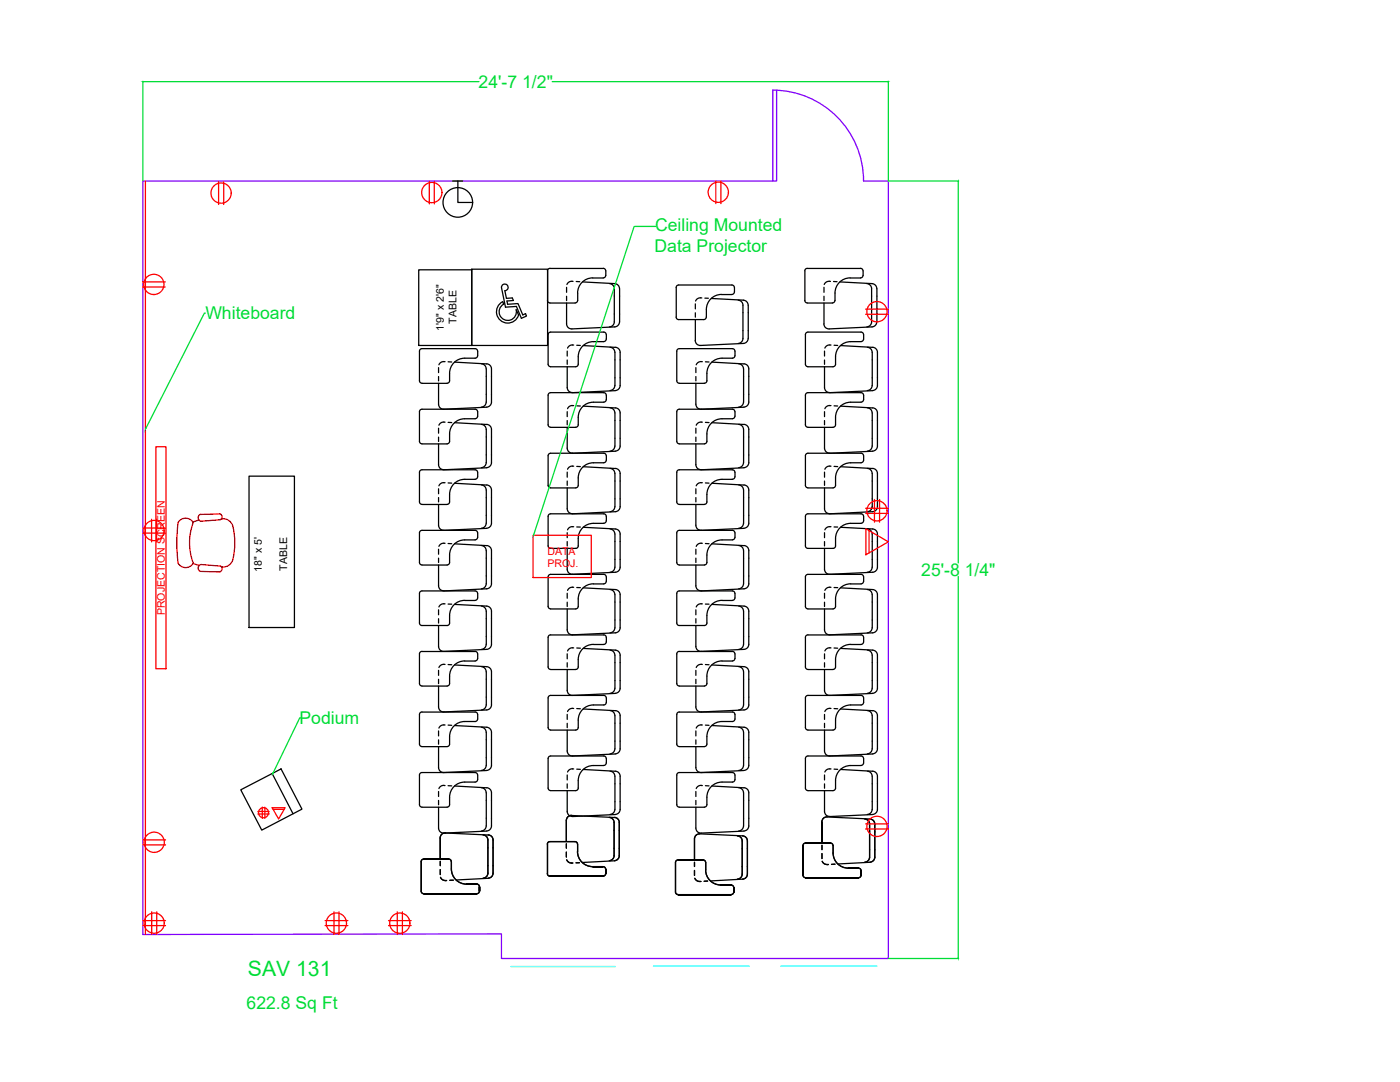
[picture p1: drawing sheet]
<svg xmlns="http://www.w3.org/2000/svg" width="279mm" height="216mm" viewBox="0 0 279 216" stroke-linecap="round" stroke-linejoin="round" font-family="sans-serif">
<defs><g id="words">
<text font-size="4.2" fill="#00dd37" x="49.5" y="194.7">SAV 131</text>
<g font-size="3.5" fill="#00dd37">
<text x="95.5" y="17.5">24'-7 1/2&quot;</text>
<text x="130.7" y="46.1">Ceiling Mounted</text>
<text x="130.6" y="50.3">Data Projector</text>
<text x="41" y="63.7">Whiteboard</text>
<text x="183.9" y="114.9">25'-8 1/4&quot;</text>
<text x="59.8" y="144.5">Podium</text>
<text x="49.2" y="201.2">622.8 Sq Ft</text>
</g>
<g font-size="2.1">
<text x="88.6" y="65.9" transform="rotate(-90 88.6 65.9)">1'9&quot; x 2'6&quot;</text>
<text x="91.1" y="64.6" transform="rotate(-90 91.1 64.6)">TABLE</text>
<text x="57.3" y="113.9" transform="rotate(-90 57.3 113.9)">TABLE</text>
<text x="52.2" y="114.1" transform="rotate(-90 52.2 114.1)">18&quot; x 5'</text>
</g>
<g font-size="2.1" fill="#f00">
<text x="109.2" y="110.7">DATA</text>
<text x="109.2" y="113.2">PROJ.</text>
<text x="32.9" y="122.8" transform="rotate(-90 32.9 122.8)">PROJECTION SCREEN</text>
</g>
</g></defs>
<!-- layer: WALLS -->
<path d="M155 18v18.1h-.8v-18.1a18.1 18.1 0 0 1 18.1 18.1h5v155.2h-77.2v-5l-71.6 .2v-150.4h125.7" fill="none" stroke="#7f00ff" stroke-width=".25"/>
<!-- layer: WINDOWS -->
<path d="M101.9 192.9h20.9M130.4 192.8h19.1M155.8 192.8h19.2" fill="none" stroke="#0ff" stroke-width=".25"/>
<!-- layer: FURN -->
<g fill="none" stroke="#000" stroke-width=".25">
<path d="M90.3 36.1h2M91.4 36.1v4.3h2.9M83.6 53.8h10.5v15.1h-10.5zM49.7 95h9.1v30.2h-9.1zM48 157.6l8.1-4.2 4.2 8.1-8.1 4.1zM54.3 154.3l4.2 8.1"/>
<circle cx="91.4" cy="40.4" r="2.95"/>
</g>
<!-- layer: A-Furn -->
<path d="M35.5 112.4a1.75 1.75 0 0 0 3.1 0l1.2 .4M38.6 112.4a11.4 11.4 0 0 1 0-8.1 1.67 1.67 0 0 0-2-.8 1.67 1.67 0 0 0-1.2 1.7 31.5 31.5 0 0 0 .1 7.2M39.8 103.8l-1.3 .4M44 112.9a.62 .62 0 0 1 .3 .6 .62 .62 0 0 1-.4 .6l-3.9-.1a.72 .72 0 0 1-.5-.7 .72 .72 0 0 1 .6-.7l3.9 .4M44 103.7a.62 .62 0 0 0 .3-.6 .62 .62 0 0 0-.4-.6l-3.9 .1a.73 .73 0 0 0-.5 .8 .73 .73 0 0 0 .6 .6l3.9-.3M44.2 103.5h.1a2.02 2.02 0 0 1 2.2 1.5M46.5 104.9a14.2 14.2 0 0 1 0 6.8M46.5 111.7a2.03 2.03 0 0 1-2.3 1.4" fill="none" stroke="#950000" stroke-width=".25"/>
<!-- layer: CLFUR -->
<g fill="none" stroke="#000" stroke-width=".25">
<path d="M94.1 53.7h15.2v15.2h-15.2zM100.1 57.5a.67 .67 0 0 1 .6-.8 .67 .67 0 0 1 .7 .6 .67 .67 0 0 1-.6 .7l.3 1.5h1.1l.3 .5-1.3 .1 .1 .6 2.1-.1 .9 2.2 .6-.2 .2 .5-1 .4-1-2.4-2.2 .2-.8-3.8M109.8 53.5l-.5 .3v.2v6v.2l.5 .2M109.8 53.6h10.6M113.1 57.3v1M113.1 59.1v.9M114.4 56.1a1.06 1.06 0 0 0-1.3 .7M115 56.2h.7M115.3 59.9l-.3 .5h-.2M115.3 58.5v1.5M116.3 56.3l6.4 .3a1.01 1.01 0 0 1 .9 1M118.3 55.4a3 3 0 0 0-3 3.1"/>
<path d="M118.3 55.5h2.1M120.4 53.5l.4 .3 .1 1.2M120.9 55l-.3 .4h-.2M121.6 56.6a1.01 1.01 0 0 1 1 1M122.6 57.6v6.6a1.01 1.01 0 0 1-1 1M123.7 57.6l-.1 6.6a1.01 1.01 0 0 1-.9 1l-8.6 .4M139.8 59.4a1.01 1.01 0 0 0-1 .7M139.8 59.4l.3 .1M140.7 59.5h.7M142 59.6l6.4 .3a1.01 1.01 0 0 1 .9 1v6.6M146.1 56.9l.4 .2 .1 .3M146.1 56.9h-10.7l-.4 .2v6.4l.4 .3h5.1l.2-.1 .3-.4a4 4 0 0 1 1.1-3.9 4.8 4.8 0 0 1 4-.6"/>
<path d="M146.6 58.3l-.3 .4-.2 .1M146.6 57.4v.9M147.3 59.9a1.01 1.01 0 0 1 1 1v6.6M160.6 59.9l.1 .3 .4 .2M160.6 54.1v5.9M161.1 53.5l-.4 .3-.1 .2M161.1 53.6h10.6M164.4 57.3v1M164.4 59.1v.9M165.7 56.1a1.07 1.07 0 0 0-1.2 .7M166.3 56.2h.7M167.6 56.3l6.5 .3"/>
<path d="M169.7 55.4a3 3 0 0 0-3.1 3.1v1.5l-.2 .4h-.3M169.7 55.5h2M171.7 53.5l.5 .3 .1 1.2M172.2 55l-.2 .4h-.3M173 56.6a1.01 1.01 0 0 1 .9 1M173.9 57.6v6.6a1.01 1.01 0 0 1-.9 1M174 56.6a1.01 1.01 0 0 1 1 1M175 57.6v6.6M83.7 70.1l.1 6.1 .4 .3h5M87.5 73.4v1M87.5 75.1v.9M87.5 76.5v4.2"/>
<path d="M88.8 72.2a1.06 1.06 0 0 0-1.2 .6M89.4 72.2h.7M90.7 72.3l6.4 .3a1.01 1.01 0 0 1 1 1v6.6a1.01 1.01 0 0 1-1 1M94.8 69.6h.3l.2 .5M94.8 71.5a4.9 4.9 0 0 0-3.9 .6 3 3 0 0 0-1.2 2.4v1.5l-.2 .4-.3 .1M94.8 69.6h-10.6l-.4 .2-.1 .3M95.3 71l-.2 .4-.3 .1M95.3 70.1v.9M96.1 72.6a1.01 1.01 0 0 1 .9 1v6.6a1.05 1.05 0 0 1-.9 1M103.5 62.9a2.25 2.25 0 0 1-3.6 1 2.25 2.25 0 0 1 .4-3.7l.2 .5a1.71 1.71 0 0 0-.7 2.2 1.71 1.71 0 0 0 2.1 1 1.71 1.71 0 0 0 1.1-2.1l.5 1.1M109.4 78.9v5.9l.1 .2 .4 .3M109.4 72.7l.1 .2 .4 .3"/>
<path d="M109.8 60.5h5M109.9 66.3l-.4 .2-.1 .3v5.9M109.9 78.4l-.4 .2-.1 .2M109.9 66.3h10.6l.4 .2 .1 1.2-.3 .4-2.3 .1M109.9 78.4h10.6l.4 .2 .1 .2M109.9 73.2h5M113.1 60.5v4.4l.5 .6 .5 .1M113.2 70.1v.9M113.2 71.8v.9M114.5 68.8a1.06 1.06 0 0 0-1.2 .7M115.1 68.9h.7M115.4 72.7l-.2 .4-.3 .1"/>
<path d="M116.4 69l6.4 .3a1.01 1.01 0 0 1 1 1v6.6a1.05 1.05 0 0 1-1 1l-8.5 .4-.6-.1-.4-.4-.1-.5v-4.1M118.4 68.2a3 3 0 0 0-3 3v1.5M121 78.9l-.1 1.1-.4 .2M121.8 69.3a1.01 1.01 0 0 1 .9 1M122.7 76.9a1.01 1.01 0 0 1-1 1M122.7 70.3v6.6M135.1 70.1v5.9l.2 .4 5.3 .1 .2-.1 .3-.4a4 4 0 0 1 1.1-3.9 4.9 4.9 0 0 1 4-.6l.4-.3 .1-1.1M135.1 70.1v-.3l.5-.2h10.6l.4 .2 .1 .3M138.7 67.9l.4 .8 .7 .2 8.6-.4M138.8 60.6v1M138.8 62.4v.9M138.8 63.8v4.1"/>
<path d="M138.9 73.4v1M138.9 75.1v.9M138.9 76.5v4.2M140.2 72.2a1.06 1.06 0 0 0-1.3 .6M140.8 72.2h.7M142.1 72.3l6.4 .3a1.01 1.01 0 0 1 .9 1v6.6a1.01 1.01 0 0 1-.9 1M147.4 72.6a1.01 1.01 0 0 1 1 1v6.6a1.05 1.05 0 0 1-1 1M148.3 67.5a1.01 1.01 0 0 1-1 1M149.3 67.5a1.01 1.01 0 0 1-.9 1M160.7 78.9v5.9l.3 .4 5.3 .1 .2-.1 .3-.4a4 4 0 0 1 1.1-3.9 4.9 4.9 0 0 1 4-.6M160.7 72.7l.1 .2 .4 .3M160.7 78.8l.1-.2 .4-.2h10.7l.4 .2v.2"/>
<path d="M161.1 60.5h5M161.2 73.2h5.1M164.4 60.5v4.1l.2 .5 .4 .4 .5 .1 8.5-.4a1.01 1.01 0 0 0 1-1M164.5 70.1v.9M164.5 71.8v.9M165.8 68.8a1.06 1.06 0 0 0-1.2 .7M166.5 68.9h.7M166.8 72.7l-.3 .4-.2 .1M167.7 69l6.5 .3a1.01 1.01 0 0 1 .9 1v6.6a1.05 1.05 0 0 1-.9 1l-8.6 .4-.5-.1-.4-.4-.2-.5v-4.1M172.3 67.7v.2l-.4 .3a4.9 4.9 0 0 0-4 .6 3 3 0 0 0-1.1 2.4v1.5M172.3 66.8v-.3l-.4-.2h-10.9l-.3 .5v5.9M172.3 79.7v.3l-.5 .2"/>
<path d="M172.4 66.8v.9M172.4 78.9v.8M173.1 69.3a1.01 1.01 0 0 1 1 1v6.6a1.05 1.05 0 0 1-1 1M87.5 88.6l.1 4.4 .5 .6 .5 .1M87.5 85.4v1M87.5 87.2v.9M87.5 97.5v1M87.5 99.3v.9M87.5 80.6l.3 .8 .8 .3 8.5-.4M88.6 96.3h.2M88.6 96.3a1.01 1.01 0 0 0-1 .6M88.8 84.2a1.06 1.06 0 0 0-1.2 .7"/>
<path d="M89.4 84.3h.7M89.4 96.4h.7M89.7 98.7v1.4l-.2 .5h-.3M90.7 96.4l6.4 .4a1.01 1.01 0 0 1 1 1v6.6M90.7 84.3l6.4 .4M94.8 81.7h.3l.2 .5M94.8 93.7l.3 .1 .2 .4M94.8 83.6a4.9 4.9 0 0 0-3.9 .6 3 3 0 0 0-1.2 2.4v1.5l-.2 .4-.3 .1M94.8 81.7h-10.6l-.4 .2v6.4l.4 .3h5M94.8 95.6a4.9 4.9 0 0 0-3.9 .7 3 3 0 0 0-1.2 2.4M94.8 93.7l-10.8 .1-.3 .4v6l.3 .4h.2M95.3 83l-.2 .5h-.3"/>
<path d="M95.3 95.1l-.2 .5h-.3M95.3 82.2v.9M95.3 94.2v.9M96.1 84.7a1.01 1.01 0 0 1 .9 1M96.1 96.8a1.01 1.01 0 0 1 .9 1v6.6M97 85.7v6.6a1.01 1.01 0 0 1-.9 1M97.1 93.3l-8.5 .4M97.1 84.7a1.01 1.01 0 0 1 1 1M98.1 85.7v6.6a1.01 1.01 0 0 1-1 1M109.9 90.4l-.4 .3-.1 .2v6l.2 .4h.3M109.9 90.4h10.6l.4 .3 .1 1.1M113.2 85.3v4.4l.5 .6 .6 .1"/>
<path d="M113.2 82.1v1M113.2 83.9v.9M113.2 94.2v1M113.2 96v.9M113.2 97.4v4.1M114.5 80.9a1.06 1.06 0 0 0-1.2 .7M114.5 93a1.06 1.06 0 0 0-1.2 .6M115.1 81h.7M115.1 93.1h.7M116.4 81l6.4 .4a1.01 1.01 0 0 1 1 1v6.6a1.01 1.01 0 0 1-1 1M116.4 93.1l6.4 .4M118.4 80.3a3 3 0 0 0-3 3v1.5l-.2 .4-5.3 .1"/>
<path d="M118.4 92.3a3 3 0 0 0-3 3.1v1.5l-.2 .4-5.3 .1M118.4 80.3h2.1M118.4 92.3h2.1M121 91.8l-.3 .5h-.2M121.8 81.4a1.01 1.01 0 0 1 .9 1M121.8 93.5a1.01 1.01 0 0 1 .9 1M122.7 89a1.01 1.01 0 0 1-1 1M122.7 82.4v6.6M122.7 94.5v6.6M122.8 90l-8.5 .4M122.8 93.5a1.01 1.01 0 0 1 1 1M123.8 94.5v6.6a1.01 1.01 0 0 1-1 1l-8.5 .4"/>
<path d="M138.9 88.6v4.4l.5 .6 .5 .1M138.9 85.4v1M138.9 87.2v.9M138.9 97.5v1M138.9 99.3v.9M138.9 80.6l.3 .8 .7 .3 8.6-.4M139.9 96.3h.3M139.9 96.3a1.01 1.01 0 0 0-1 .6M140.2 84.2a1.06 1.06 0 0 0-1.3 .7M140.8 84.3h.7M140.8 96.4h.7M141.1 98.7v1.4l-.3 .5h-.2"/>
<path d="M141.1 98.7a3 3 0 0 1 3-3.1h2.3l.3-.5-.1-1.1-.4-.3-10.9 .1-.2 .4v6l.2 .4h.3M142.1 96.4l6.4 .4a1.01 1.01 0 0 1 .9 1v6.6M142.1 84.3l6.4 .4M146.7 83l-.3 .5h-.2M146.7 83.1l-.1-1.2-.4-.2h-10.9l-.2 .5v6.1l.5 .3h5l.2-.1 .3-.4a4 4 0 0 1 1.1-3.9 4.9 4.9 0 0 1 4-.6M147.4 84.7a1.01 1.01 0 0 1 1 1M147.4 96.8a1.01 1.01 0 0 1 1 1v6.6M148.4 85.7v6.6a1.01 1.01 0 0 1-1 1M148.5 93.3l-8.6 .4M148.5 84.7a1.01 1.01 0 0 1 .9 1M149.4 85.7v6.6a1.01 1.01 0 0 1-.9 1M164.5 85.3l.1 4.4 .5 .6 .5 .1"/>
<path d="M164.5 82.1v1M164.5 83.9v.9M164.5 94.2v1M164.5 96v.9M164.5 97.4v4.1M165.8 80.9a1.06 1.06 0 0 0-1.2 .7M165.8 93a1.06 1.06 0 0 0-1.2 .6M166.5 81h.7M166.5 93.1h.7M167.7 81l6.5 .4a1.01 1.01 0 0 1 .9 1v6.6a1.01 1.01 0 0 1-.9 1M167.7 93.1l6.5 .4M172.3 90.9v-.2l-.4-.3h-10.7l-.4 .3v6.4l.4 .3 5.1-.1h.2l.3-.4a4 4 0 0 1 1.1-3.9 4.9 4.9 0 0 1 4-.7"/>
<path d="M172.3 91.8l-.2 .5h-.3M172.4 90.9v.9M173.1 81.4a1.01 1.01 0 0 1 1 1v6.6a1.05 1.05 0 0 1-1 1M173.1 93.5a1.01 1.01 0 0 1 1 1M174.1 94.5v6.6a1.01 1.01 0 0 1-1 1M174.2 90l-8.6 .4M174.2 93.5a1.01 1.01 0 0 1 .9 1M175.1 94.5v6.6a1.01 1.01 0 0 1-.9 1l-8.6 .4M83.7 112.2l.1 .3 .4 .2M84.2 100.7h5M84.2 112.7h5M87.5 100.7v4.1"/>
<path d="M87.5 109.6v1M87.5 111.4v.8M88.6 108.4h.2M88.6 108.4a1.01 1.01 0 0 0-1 .6M89.4 108.5h.7M89.7 112.2l-.2 .5h-.3M90.7 108.5l6.4 .4a1.01 1.01 0 0 1 1 1v6.6a1.01 1.01 0 0 1-1 1l-8.5 .4-.5-.1-.4-.4-.2-.5v-4.2M94.8 105.8l.3 .1 .2 .4M94.8 117.9l.3 .1 .2 .4M94.8 107.7a4.9 4.9 0 0 0-3.9 .7 3 3 0 0 0-1.2 2.3v1.5M94.8 105.8l-10.8 .1-.3 .4v5.9M94.8 119.8a4.8 4.8 0 0 0-3.9 .7 3 3 0 0 0-1.2 2.3v1.5l-.2 .4-.3 .1"/>
<path d="M94.8 117.9h-10.6l-.4 .3v6.4l.4 .2h5M95.3 107.2l-.2 .4-.3 .1M95.3 119.3l-.1 .2-.4 .3M95.3 106.3v.9M95.3 118.4v.9M96.1 108.9a1.01 1.01 0 0 1 .9 1v6.6a1.05 1.05 0 0 1-.9 1M97 104.4a1.01 1.01 0 0 1-.9 1M98.1 104.4a1.05 1.05 0 0 1-1 1l-8.5 .4-.8-.3-.3-.7M109.9 102.5l-.4 .3-.1 .2v5.9l.2 .5h.3M109.9 114.6l-.4 .3-.1 .2v5.9l.2 .4 .3 .1M109.9 102.5h10.6l.4 .3 .1 1.1-.3 .4-2.3 .1M109.9 114.6h10.6l.4 .3 .1 1.1-.3 .4-2.3 .1"/>
<path d="M113.2 109.4v4.2l.1 .5 .4 .4 .6 .1 8.5-.4a1.01 1.01 0 0 0 1-1M113.2 106.3v1M113.2 108.1v.8M113.2 118.4v1M113.2 101.5l.3 .7 .8 .3M114.5 105.1a1.06 1.06 0 0 0-1.2 .6M114.5 117.2a1.06 1.06 0 0 0-1.2 .6M115.1 105.1l.7 .1M115.1 117.2l.7 .1M115.4 119.5v1.5l-.2 .4-5.3 .1M116.4 105.2l6.4 .4a1.01 1.01 0 0 1 1 1v6.6M116.4 117.3l6.4 .3a1.01 1.01 0 0 1 1 1.1v6.6a1.01 1.01 0 0 1-1 1l-8.5 .4-.6-.1-.4-.4-.1-.5v-4.2"/>
<path d="M118.4 104.4a3 3 0 0 0-3 3v1.5l-.2 .5h-5.3M118.4 116.5a3 3 0 0 0-3 3M121.8 105.6a1.01 1.01 0 0 1 .9 1M121.8 117.6a1.01 1.01 0 0 1 .9 1M122.7 101.1a1.01 1.01 0 0 1-1 1M122.7 113.2a1.01 1.01 0 0 1-1 1M122.7 106.6v6.6M122.7 118.7v6.6M135.1 112.2v-5.9l.2-.4 10.9-.1 .2 .1 .3 .4-.1 1.2-.4 .2a4.9 4.9 0 0 0-4 .7 3 3 0 0 0-1.1 2.3v1.5M135.1 112.2v.3l.5 .2M135.1 118.2l.5-.3h10.6l.4 .3 .1 .2v.9l-.3 .4a7 7 0 0 0-4.2 .8 3 3 0 0 0-1.1 2.3v1.5l-.3 .4h-5.5l-.2-.4zM135.6 100.7h5"/>
<path d="M135.6 112.7h5M138.9 100.7v4.1M138.9 109.6v1M138.9 111.4v.8M139.9 108.4h.3M139.9 108.4a1.01 1.01 0 0 0-1 .6M140.8 108.5h.7M141.1 112.2l-.3 .5h-.2M142.1 108.5l6.4 .4a1.01 1.01 0 0 1 .9 1v6.6a1.01 1.01 0 0 1-.9 1l-8.6 .4-.5-.1-.4-.4-.1-.5v-4.2M147.4 108.9a1.01 1.01 0 0 1 1 1v6.6a1.05 1.05 0 0 1-1 1M148.4 104.4a1.01 1.01 0 0 1-1 1M149.4 104.4a1.05 1.05 0 0 1-.9 1l-8.6 .4-.7-.3-.3-.7"/>
<path d="M164.5 109.4v4.2l.2 .5 .4 .4 .5 .1 8.6-.4a1.01 1.01 0 0 0 .9-1M164.5 106.3v1M164.5 108.1v.8M164.5 118.4v1M164.5 101.5l.4 .7 .7 .3M165.8 105.1a1.06 1.06 0 0 0-1.2 .6M165.8 117.2a1.06 1.06 0 0 0-1.2 .6M166.5 105.1l.7 .1M166.5 117.2l.7 .1M167.7 105.2l6.5 .4a1.01 1.01 0 0 1 .9 1v6.6M167.7 117.3l6.5 .3a1.01 1.01 0 0 1 .9 1.1v6.6a1.01 1.01 0 0 1-.9 1l-8.6 .4-.5-.1-.4-.4-.2-.5v-4.2M172.3 103v-.2l-.4-.3h-10.7l-.4 .3v6.4l.4 .2h5.1h.2l.3-.5a4 4 0 0 1 1.1-3.8 4.9 4.9 0 0 1 4-.7l.4-.2v-.3"/>
<path d="M172.3 116v.2l-.4 .3a4.8 4.8 0 0 0-4 .7 3 3 0 0 0-1.1 2.3M172.3 115.1v-.2l-.4-.3h-10.7l-.4 .3-.1 6.1 .3 .4 5.3 .1 .4-.3 .1-.2v-1.5M172.4 103v.9M172.4 115.1v.9M173.1 105.6a1.01 1.01 0 0 1 1 1v6.6M173.1 117.6a1.01 1.01 0 0 1 1 1v6.7a1.05 1.05 0 0 1-1 1M174.1 113.2a1.01 1.01 0 0 1-1 1M83.7 136.4l.1 .2 .4 .3M84.2 130l-.4 .2-.1 .3v5.9M84.2 130h10.6M84.2 136.9h5M87.5 121.7v1"/>
<path d="M87.5 123.5v.8M87.5 133.8v1M87.5 135.5v.9M88.8 120.5a1.06 1.06 0 0 0-1.2 .6M88.8 132.6a1.06 1.06 0 0 0-1.2 .6M89.4 120.5l.7 .1M89.4 132.6h.7M89.7 136.4l-.2 .4-.3 .1M90.7 120.6l6.4 .3a1.01 1.01 0 0 1 1 1.1v6.6a1.01 1.01 0 0 1-1 1l-8.5 .4-.5-.1-.4-.4-.2-.5v-4.2M90.7 132.7l6.4 .3a1.01 1.01 0 0 1 1 1M92.7 131.9a3 3 0 0 0-3 3v1.5M92.8 131.9h2"/>
<path d="M94.8 130h.3l.2 .5M95.3 131.4l-.1 .2-.4 .3M95.3 130.5v.9M96.1 120.9a1.01 1.01 0 0 1 .9 1v6.7a1.05 1.05 0 0 1-.9 1M96.1 133a1.01 1.01 0 0 1 .9 1M97 134v6.7a1.01 1.01 0 0 1-.9 1M98.1 134v6.7a1.01 1.01 0 0 1-1 1l-8.5 .4-.5-.2-.4-.3-.2-.5v-4.2M109.9 126.7l-.4 .2-.1 .3v5.9l.2 .4 .3 .1M109.9 138.8l-.4 .2-.1 .3v5.9l.2 .4 .3 .1M109.9 126.7h10.6l.4 .2 .1 1.2-.3 .4-.2 .1M109.9 138.8h10.6l.4 .2 .1 1.2M109.9 133.6h5"/>
<path d="M113.2 120.2v.8M113.2 130.5v1M113.2 132.2v.9M114.5 129.3a1.06 1.06 0 0 0-1.2 .6M115.1 129.3h.7M116.4 129.4l6.4 .3a1.01 1.01 0 0 1 1 1v6.6a1.05 1.05 0 0 1-1 1.1l-8.5 .4-.6-.2-.4-.3-.1-.5v-4.2M118.4 128.6a3 3 0 0 0-3 3v1.5l-.2 .4-.3 .1M118.4 128.6h2.1M121.8 129.7a1.01 1.01 0 0 1 .9 1M122.7 125.3a1.01 1.01 0 0 1-1 1M122.7 137.3a1.01 1.01 0 0 1-1 1M122.7 130.7v6.6"/>
<path d="M135.1 136.4v.2l.5 .3M135.6 130h-.3l-.2 .5v5.9M135.6 130h10.6M135.6 136.9h5M138.9 121.7v1M138.9 123.5v.8M138.9 133.8v1M138.9 135.5v.9M140.2 120.5a1.06 1.06 0 0 0-1.3 .6M140.2 132.6a1.06 1.06 0 0 0-1.3 .6M140.8 120.5l.7 .1M140.8 132.6h.7"/>
<path d="M141.1 136.4l-.3 .4-.2 .1M142.1 120.6l6.4 .3a1.01 1.01 0 0 1 .9 1.1v6.6a1.01 1.01 0 0 1-.9 1l-8.6 .4-.5-.1-.4-.4-.1-.5v-4.2M142.1 132.7l6.4 .3a1.01 1.01 0 0 1 .9 1M144.1 131.9a3 3 0 0 0-3 3v1.5M144.1 131.9h2.1M146.2 130l.4 .2 .1 1.2M146.7 131.4l-.3 .4-.2 .1M147.4 120.9a1.01 1.01 0 0 1 1 1v6.7a1.05 1.05 0 0 1-1 1M147.4 133a1.01 1.01 0 0 1 1 1M148.4 134v6.7a1.01 1.01 0 0 1-1 1M149.4 134v6.7a1.01 1.01 0 0 1-.9 1l-8.6 .4-.5-.2-.4-.3-.1-.5v-4.2M161.2 133.6h5.1"/>
<path d="M164.5 120.2v.8M164.5 130.5v1M164.5 132.2v.9M165.8 129.3a1.06 1.06 0 0 0-1.2 .6M166.5 129.3h.7M167.7 129.4l6.5 .3a1.01 1.01 0 0 1 .9 1v6.6a1.05 1.05 0 0 1-.9 1.1l-8.6 .4-.5-.2-.4-.3-.2-.5v-4.2M169.8 128.6a3 3 0 0 0-3 3v1.5l-.3 .4-.2 .1M169.8 128.6h2.1M172.3 127.2l-.2-.5h-.2h-10.9l-.3 .5v5.9l.3 .4 .2 .1M172.3 128.1v.2l-.5 .3M172.3 139.3v-.3l-.4-.2h-10.9l-.3 .5v5.9l.3 .4 .2 .1M172.4 127.2v.9"/>
<path d="M172.4 139.3v.9M173.1 129.7a1.01 1.01 0 0 1 1 1v6.6a1.05 1.05 0 0 1-1 1M83.7 142.6l.1 6.1 .4 .3h5M84.2 142.1l-.4 .2-.1 .3M84.2 142.1h10.6M87.5 145.9v.9M87.5 147.6v.9M87.5 149v4.2M87.5 157.9v1M87.5 159.7v.9M87.5 153.1l.3 .8 .8 .2 8.5-.4M88.8 144.7a1.06 1.06 0 0 0-1.2 .6"/>
<path d="M88.8 156.8a1 1 0 0 0-1.2 .5M89.4 144.7h.7M89.4 156.8h.7M90.7 144.8l6.4 .3a1.01 1.01 0 0 1 1 1v6.6a1.01 1.01 0 0 1-1 1M90.7 156.8l6.4 .4M94.8 142.1l.4 .2 .1 .3M94.8 154.1l.3 .1 .2 .4M94.8 144a4.9 4.9 0 0 0-3.9 .6 3 3 0 0 0-1.2 2.4v1.5l-.2 .4-.3 .1M94.8 156.1a4.9 4.9 0 0 0-3.9 .6 3 3 0 0 0-1.2 2.4v1.5l-.2 .4-.3 .1M94.8 154.1h-10.6l-.4 .3v6.4l.4 .3h5M95.3 143.5l-.2 .4-.3 .1M95.3 155.6l-.1 .2-.4 .3"/>
<path d="M95.3 142.6v.9M95.3 154.7v.9M96.1 145.1a1.01 1.01 0 0 1 .9 1v6.6a1.05 1.05 0 0 1-.9 1M96.1 157.2a1.01 1.01 0 0 1 .9 1M97 158.2v6.6a1.01 1.01 0 0 1-.9 1M97.1 157.2a1.01 1.01 0 0 1 1 1M98.1 158.2v6.6a1.01 1.01 0 0 1-1 1M109.4 151.4v5.9l.1 .2 .4 .2M109.9 150.8l-.4 .3-.1 .2M109.9 150.8h10.6l.2 .1 .3 .4M109.9 145.7h5M113.2 157.8v4.4l.5 .6 .6 .1"/>
<path d="M113.2 142.6v.9M113.2 144.3v.9M113.2 154.6v1M113.2 156.4v.9M114.5 141.4a1.06 1.06 0 0 0-1.2 .6M114.5 153.4a1.06 1.06 0 0 0-1.2 .6M115.1 141.4h.7M115.1 153.5h.7M116.4 141.5l6.4 .3a1.01 1.01 0 0 1 1 1v6.6a1.05 1.05 0 0 1-1 1l-8.5 .4-.6-.1-.4-.3-.1-.6v-4.1M116.4 153.5l6.4 .4M118.4 140.7a3 3 0 0 0-3 3v1.5l-.2 .4-.3 .1M118.4 152.8a3 3 0 0 0-3 3v1.5l-.2 .4-5.3 .1"/>
<path d="M118.4 152.8h2.1M121 140.2l-.3 .4-.2 .1h-2.1M121 151.4l-.1 1.1-.4 .2M121.8 141.8a1.01 1.01 0 0 1 .9 1M121.8 153.9a1.01 1.01 0 0 1 .9 1M122.7 149.4a1.01 1.01 0 0 1-1 1M122.7 142.8v6.6M122.7 154.9v6.6M122.8 153.9a1.01 1.01 0 0 1 1 1v6.6a1.01 1.01 0 0 1-1 1M135.1 142.6v5.9l.2 .4 5.3 .1 .2-.1 .3-.4a4 4 0 0 1 1.1-3.9 4.9 4.9 0 0 1 4-.6l.4-.3 .1-1.1M135.1 154.4l.5-.3h10.6l.4 .3 .1 .2v1l-.3 .4a7 7 0 0 0-4.2 .7 3 3 0 0 0-1.1 2.4v1.5l-.3 .4h-5.5l-.2-.4zM135.6 142.1l-.5 .2v.3"/>
<path d="M135.6 142.1h10.6M138.9 145.9v.9M138.9 147.6v.9M138.9 149v4.2M138.9 157.9v1M138.9 159.7v.9M138.9 153.1l.3 .8 .7 .2 8.6-.4M140.2 144.7a1.06 1.06 0 0 0-1.3 .6M140.2 156.8a1 1 0 0 0-1.3 .5M140.8 144.7h.7M140.8 156.8h.7M142.1 144.8l6.4 .3a1.01 1.01 0 0 1 .9 1v6.6a1.01 1.01 0 0 1-.9 1"/>
<path d="M142.1 156.8l6.4 .4M146.2 142.1h.2l.3 .5M147.4 145.1a1.01 1.01 0 0 1 1 1v6.6a1.05 1.05 0 0 1-1 1M147.4 157.2a1.01 1.01 0 0 1 1 1M148.4 158.2v6.6a1.01 1.01 0 0 1-1 1M148.5 157.2a1.01 1.01 0 0 1 .9 1M149.4 158.2v6.6a1.01 1.01 0 0 1-.9 1M160.7 151.4v5.9l.3 .4h5.3h.2l.3-.4a4 4 0 0 1 1.1-3.9 4.9 4.9 0 0 1 4-.6M160.7 151.3l.1-.2 .4-.3h10.7l.4 .3v.2M161.2 145.7h5.1M164.5 157.8l.1 4.4 .5 .6 .5 .1M164.5 142.6v.9"/>
<path d="M164.5 144.3v.9M164.5 154.6v1M164.5 156.4v.9M165.8 141.4a1.06 1.06 0 0 0-1.2 .6M165.8 153.4a1.06 1.06 0 0 0-1.2 .6M166.5 141.4h.7M166.5 153.5h.7M167.7 141.5l6.5 .3a1.01 1.01 0 0 1 .9 1v6.6a1.05 1.05 0 0 1-.9 1l-8.6 .4-.5-.1-.4-.3-.2-.6v-4.1M167.7 153.5l6.5 .4M172.3 140.2l-.2 .4a7 7 0 0 0-4.2 .7 3 3 0 0 0-1.1 2.4v1.5l-.3 .4-.2 .1M172.3 152.2v.3l-.5 .2M172.4 151.4v.8"/>
<path d="M173.1 141.8a1.01 1.01 0 0 1 1 1v6.6a1.05 1.05 0 0 1-1 1M173.1 153.9a1.01 1.01 0 0 1 1 1v6.6a1.05 1.05 0 0 1-1 1M174.2 153.9a1.01 1.01 0 0 1 .9 1v6.6a1.01 1.01 0 0 1-.9 1M84.1 177.8v.3l.5 .2M84.1 171.9v5.9v-5.9M84.6 171.4l-.3 .1-.2 .4M84.6 178.3h10.6zM87.5 161.1v4.1l.2 .5 .4 .4 .5 .1 8.5-.4M87.8 167.2l.4-.7 .7-.3 8.6 .4a.97 .97 0 0 1 .9 1v6.6a1.01 1.01 0 0 1-.9 1M87.9 167.2v4.2v-4.2M87.9 171.9v.8M87.9 173.5v1"/>
<path d="M87.9 175.1a1.01 1.01 0 0 0 1 .6M89.1 175.7h-.2M89.6 171.4l.2 .1 .3 .4M89.6 171.4h-5h5M90.1 171.9v1.5M90.1 173.4a3 3 0 0 0 3 3M90.5 175.6l-.7 .1M93.1 176.4h2.1zM95.2 176.4l.2 .1 .3 .4M95.7 177.8l-.3 .5h-.2M95.7 176.9v.9zM96.4 166.6a1.01 1.01 0 0 1 1 1v6.6a1.01 1.01 0 0 1-1 1"/>
<path d="M97.5 175.3l-6.5 .3M109.2 174.3l.3 .5h.2M109.3 168.4v5.9v-5.9M109.7 167.9l-.2 .1-.3 .4M109.7 174.8h10.7zM113 163.7l.3-.7 .8-.3 8.5 .4a.97 .97 0 0 1 1 1v6.6a1.01 1.01 0 0 1-1 1M113 163.7v4.2v-4.2M113 168.4v.8M113 170v1M113.1 171.6a1.01 1.01 0 0 0 1 .6M114.3 172.2h-.2M114.8 167.9l.2 .1 .3 .4v1.5"/>
<path d="M114.8 167.9h-5.1h5.1M115.3 169.9a3 3 0 0 0 3 3M115.7 172.1l-.7 .1M118.3 172.9h2.1zM120.4 172.9l.2 .1 .3 .4M120.9 174.3l-.3 .5h-.2M120.9 173.4v.9zM121.6 163.1a1.01 1.01 0 0 1 1 1v6.6a1.01 1.01 0 0 1-1 1M122.7 171.8l-6.5 .3M122.7 161.5a1.01 1.01 0 0 1-1 1M122.8 162.5l-8.5 .4M134.8 172.1v5.9v-5.9"/>
<path d="M134.8 178l.1 .2 .4 .3M135.3 171.6l-.2 .1-.3 .4M135.3 178.5h10.6zM138.6 167.4v4.1v-4.1M138.6 172.1v.8M138.6 173.7v1M138.7 175.3a1.01 1.01 0 0 0 1 .6M138.9 161.1v4.1l.1 .5 .4 .4 .5 .1 8.6-.4M139.7 175.9h.2M140.3 171.6l.3 .1 .2 .4M140.3 171.6h-5h5M140.8 173.6a3 3 0 0 0 3 3"/>
<path d="M140.8 172.1v1.5M141.2 175.8h-.7M143.8 176.6h2.1zM145.9 176.6l.5 .3v.2M146.4 177.1v.9zM146.4 178v.2l-.5 .3M147.2 166.8a1.01 1.01 0 0 1 .9 1v6.6a1.01 1.01 0 0 1-.9 1M148.2 166.8a1.01 1.01 0 0 1 1 1v6.6a1.01 1.01 0 0 1-1 1l-6.4 .4M148.2 166.8l-8.5-.4-.8 .3-.3 .7M160.3 168.7v5.9v-5.9M160.3 174.6v.3l.5 .2M160.8 168.2l-.5 .3v.2"/>
<path d="M160.8 175.1h10.6zM164 164l.3-.7 .8-.3 8.6 .4a1.01 1.01 0 0 1 .9 1v6.6a1.01 1.01 0 0 1-1 1M164 164v4.2v-4.2M164 168.7v.8M164 170.3v1M164.1 171.9a1.01 1.01 0 0 0 1 .6M165.3 172.5h-.2M165.7 168.2l.3 .1 .2 .4 .1 1.5M165.8 168.2h-5h5M166.3 170.2a3 3 0 0 0 3 3M166.6 172.4l-.7 .1M169.3 173.2h2.1z"/>
<path d="M171.4 173.2l.2 .1 .3 .4M171.9 174.6l-.3 .5h-.2M171.9 173.8v.8zM172.6 163.4a1.01 1.01 0 0 1 .9 1v6.6a1.01 1.01 0 0 1-.9 1M173.7 172.1l-6.5 .3M174.2 162.5l-8.6 .4"/>
</g>
<!-- layer: AV_ELEC -->
<g fill="none" stroke="#f00" stroke-width=".25">
<path d="M29 36.1v150.4M43.6 36.3v4.5M44.6 36.3v4.5M85.7 36.2v4.5M86.7 36.2v4.5M142.9 36.1v4.5M143.9 36.1v4.5M28.4 57.3h4.6M28.4 56.3h4.6M172.8 62.7h4.5M172.8 61.7h4.5M31.1 89.1h2v44.3h-2z"/>
<path d="M174.5 99.7v4.5M175.5 99.7v4.5M28.5 106.4h4.5M28.5 105.4h4.5M30.2 103.6v4.5M31.3 103.6v4.5M106.4 106.8h11.6v8.4h-11.6zM172.8 102.4h4.5M172.8 101.4h4.5M172.8 105.5l4.5 2.6-4.5 2.6zM173.4 105.9v4.4M28.5 168.6h4.5"/>
<path d="M28.5 167.6h4.5M51.5 162.4h2.2M51.5 161.9h2.2M52.3 161.1v2.2M52.9 161.1v2.2M54.3 161.2h2.6l-1.3 2.2zM54.5 161.5h2.2M172.8 165.4h4.5M172.8 164.4h4.5M28.5 184.7h4.5M28.5 183.7h4.5M30.3 181.9v4.6"/>
<path d="M31.3 181.9v4.6M64.9 184.7h4.5M64.9 183.7h4.5M66.7 181.9v4.6M67.6 181.9v4.6M77.5 184.7h4.6M77.5 183.7h4.6M79.3 181.9v4.6M80.3 181.9v4.6"/>
<circle cx="44.1" cy="38.5" r="2.02"/>
<circle cx="86.2" cy="38.4" r="2.02"/>
<circle cx="143.4" cy="38.4" r="2.02"/>
<circle cx="30.7" cy="56.8" r="2.02"/>
<circle cx="175" cy="62.2" r="2.02"/>
<circle cx="30.7" cy="105.9" r="2.02"/>
<circle cx="175" cy="101.9" r="2.02"/>
<circle cx="30.8" cy="168.1" r="2.02"/>
<circle cx="52.6" cy="162.2" r="1.01"/>
<circle cx="175" cy="164.9" r="2.02"/>
<circle cx="30.8" cy="184.2" r="2.02"/>
<circle cx="67.1" cy="184.2" r="2.02"/>
<circle cx="79.8" cy="184.2" r="2.02"/>
</g>
<!-- layer: DIMS -->
<path d="M28.5 16.2v19.9M28.6 16.3h67M110.2 16.3h67M177.3 16.2v19.9M177.3 36.1h14M191.2 36.2v76.1M130.9 45.2h-4.3l-20.1 61.5M41 62.5h-.2l-11.7 23M191.2 115v76.1M60 143.2h-.2l-5.3 11M177.3 191.3h14" fill="none" stroke="#00dd37" stroke-width=".25"/>
<g fill="#00dd37" stroke="#00dd37" stroke-width=".2">
<path d="M28.5 16.3h.1z"/>
<path d="M191.2 191.1v.2z"/>
<path d="M106.5 106.7v.1z"/>
</g>
<use href="#words"/>
</svg>
